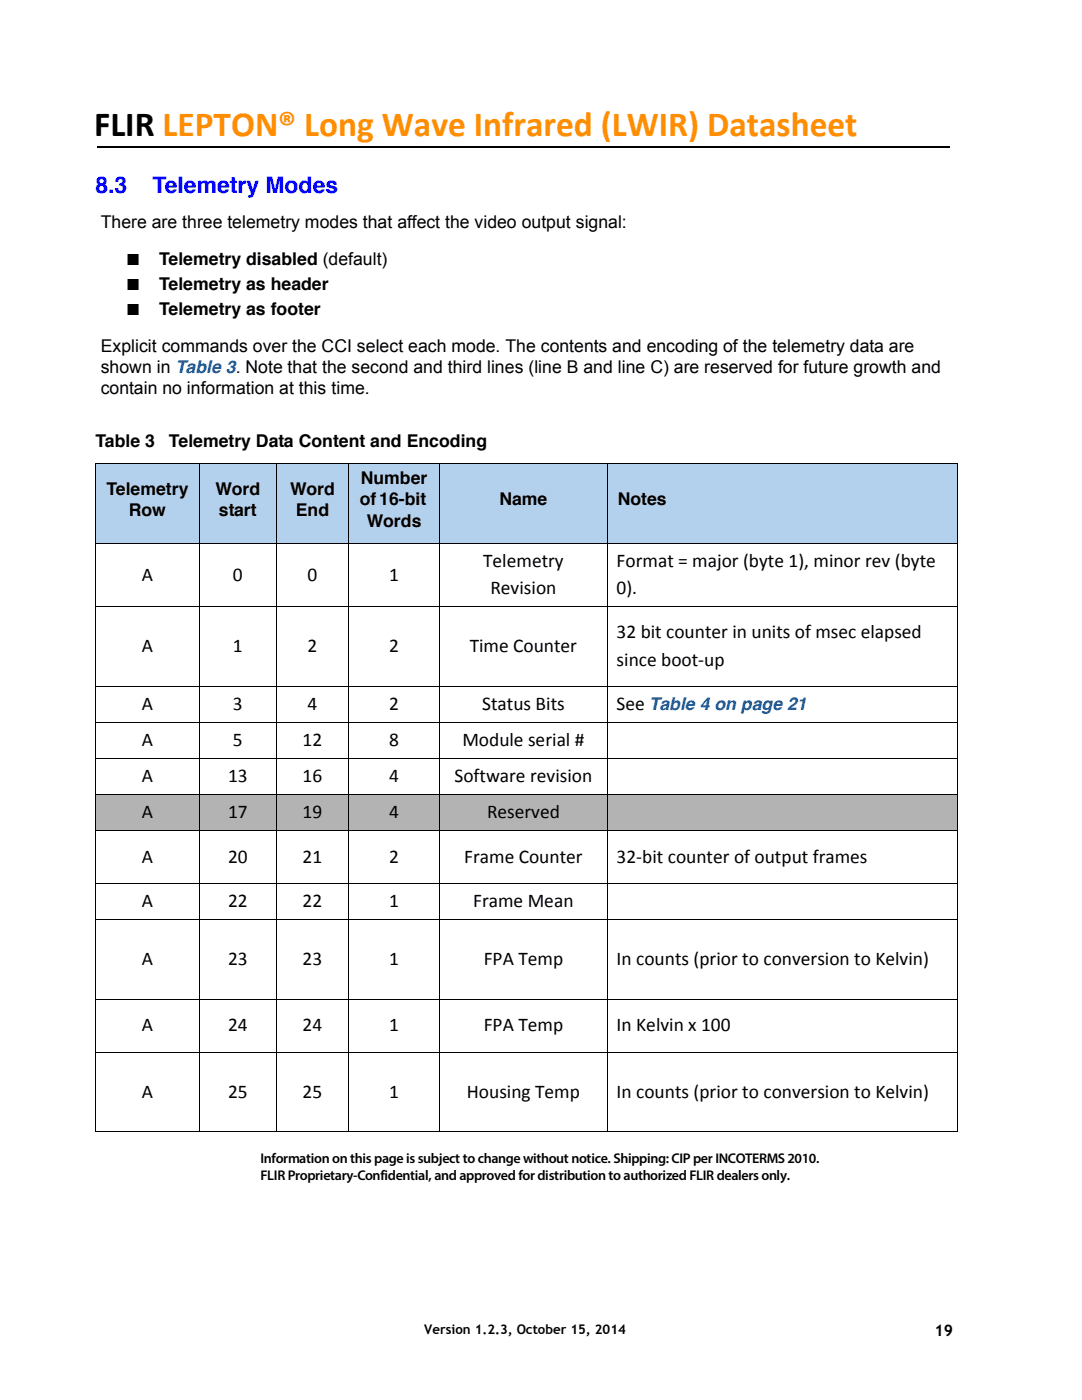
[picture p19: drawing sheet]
<svg xmlns="http://www.w3.org/2000/svg" width="216mm" height="279mm" viewBox="0 0 216 279" stroke-linecap="round" stroke-linejoin="round" font-family="sans-serif">
<defs><g id="words">
<text font-size="7" x="18.8" y="27.1">FLIR LEPTON® Long Wave Infrared (LWIR) Datasheet</text>
<g font-size="4.6" fill="#00f">
<text x="19" y="38.4">8.3</text>
<text x="30.4" y="38.4">Telemetry Modes</text>
</g>
<g font-size="3.9">
<text x="96.4" y="113.2">Telemetry</text>
<text x="123" y="113.2">Format = major (byte 1), minor rev (byte</text>
<text x="28.3" y="115.9">A</text>
<text x="46.5" y="115.9">0</text>
<text x="61.4" y="115.9">0</text>
<text x="77.7" y="115.9">1</text>
<text x="97.9" y="118.6">Revision</text>
<text x="123" y="118.6">0).</text>
<text x="28.3" y="130.1">A</text>
<text x="46.5" y="130.1">1</text>
<text x="61.4" y="130.1">2</text>
<text x="77.7" y="130.1">2</text>
<text x="93.7" y="130.1">Time Counter</text>
<text x="123" y="127.4">32 bit counter in units of msec elapsed</text>
<text x="123" y="132.9">since boot-up</text>
<text x="28.3" y="141.7">A</text>
<text x="46.5" y="141.7">3</text>
<text x="61.4" y="141.7">4</text>
<text x="77.7" y="141.7">2</text>
<text x="96.2" y="141.7">Status Bits</text>
<text x="123" y="141.7">See Table 4 on page 21</text>
<text x="28.3" y="148.9">A</text>
<text x="46.5" y="148.9">5</text>
<text x="60.4" y="148.9">12</text>
<text x="77.7" y="148.9">8</text>
<text x="92.3" y="148.9">Module serial #</text>
<text x="28.3" y="156.1">A</text>
<text x="45.5" y="156.1">13</text>
<text x="60.4" y="156.1">16</text>
<text x="77.7" y="156.1">4</text>
<text x="90.7" y="156.1">Software revision</text>
<text x="28.3" y="163.3">A</text>
<text x="45.5" y="163.3">17</text>
<text x="60.4" y="163.3">19</text>
<text x="77.7" y="163.3">4</text>
<text x="97.2" y="163.3">Reserved</text>
<text x="28.3" y="172.2">A</text>
<text x="45.5" y="172.2">20</text>
<text x="60.4" y="172.2">21</text>
<text x="77.7" y="172.2">2</text>
<text x="92.6" y="172.2">Frame Counter</text>
<text x="123" y="172.2">32-bit counter of output frames</text>
<text x="28.3" y="181.1">A</text>
<text x="45.5" y="181.1">22</text>
<text x="60.4" y="181.1">22</text>
<text x="77.7" y="181.1">1</text>
<text x="94.4" y="181.1">Frame Mean</text>
<text x="28.3" y="192.6">A</text>
<text x="45.5" y="192.6">23</text>
<text x="60.4" y="192.6">23</text>
<text x="77.7" y="192.6">1</text>
<text x="96.5" y="192.6">FPA Temp</text>
<text x="123" y="192.6">In counts (prior to conversion to Kelvin)</text>
<text x="28.3" y="205.8">A</text>
<text x="45.5" y="205.8">24</text>
<text x="60.4" y="205.8">24</text>
<text x="77.7" y="205.8">1</text>
<text x="96.5" y="205.8">FPA Temp</text>
<text x="123" y="205.8">In Kelvin x 100</text>
<text x="28.3" y="219.1">A</text>
<text x="45.5" y="219.1">25</text>
<text x="60.4" y="219.1">25</text>
<text x="77.7" y="219.1">1</text>
<text x="93.2" y="219.1">Housing Temp</text>
<text x="123" y="219.1">In counts (prior to conversion to Kelvin)</text>
</g>
<g font-size="3.5">
<text x="20.1" y="45.5">There are three telemetry modes that affect the video output signal:</text>
<text x="31.7" y="52.9">Telemetry disabled (default)</text>
<text x="31.7" y="57.8">Telemetry as header</text>
<text x="31.7" y="62.8">Telemetry as footer</text>
<text x="20.1" y="70.2">Explicit commands over the CCI select each mode. The contents and encoding of the telemetry data are</text>
<text x="20.1" y="74.4">shown in Table 3. Note that the second and third lines (line B and line C) are reserved for future growth and</text>
<text x="20.1" y="78.7">contain no information at this time.</text>
<text x="19" y="89.2">Table 3</text>
<text x="33.7" y="89.2">Telemetry Data Content and Encoding</text>
<text x="21.2" y="98.8">Telemetry</text>
<text x="43" y="98.8">Word</text>
<text x="57.9" y="98.8">Word</text>
<text x="71.8" y="100.9">of 16-bit</text>
<text x="72" y="96.6">Number</text>
<text x="99.7" y="100.9">Name</text>
<text x="123.3" y="100.9">Notes</text>
<text x="25.7" y="103">Row</text>
<text x="43.7" y="103">start</text>
<text x="59" y="103">End</text>
<text x="73.2" y="105.1">Words</text>
</g>
<g font-size="3.2">
<text x="25.4" y="52.9">■</text>
<text x="25.4" y="57.8">■</text>
<text x="25.4" y="62.8">■</text>
<text x="186.5" y="266.6">19</text>
</g>
<g font-size="2.8">
<text x="52" y="232.1">Information on this page is subject to change without notice. Shipping: CIP per INCOTERMS 2010.</text>
<text x="52" y="235.5">FLIR Proprietary-Confidential, and approved for distribution to authorized FLIR dealers only.</text>
</g>
<text font-size="2.6" x="84.7" y="266.2">Version 1.2.3, October 15, 2014</text>
</g></defs>
<path d="M19.3 29.3h170.1" fill="none" stroke="#000" stroke-width=".36"/>
<g fill="#fff">
<path d="M34 229.3h155.7v32.5h-155.7z"/>
<path d="M55.4 238.9h97.6v22.8h-97.6z"/>
</g>
<g fill="#b3d0ec">
<path d="M19 92.5h20.8v15.9h-20.8z"/>
<path d="M39.8 92.5h15.3v15.9h-15.3z"/>
<path d="M55.1 92.5h14.4v15.9h-14.4z"/>
<path d="M69.5 92.5h18.3v15.9h-18.3z"/>
<path d="M87.8 92.5h33.3v15.9h-33.3z"/>
<path d="M121.1 92.5h69.9v15.9h-69.9z"/>
</g>
<g fill="#b3b3b3">
<path d="M19 158.5h20.8v7.2h-20.8z"/>
<path d="M39.8 158.5h15.3v7.2h-15.3z"/>
<path d="M55.1 158.5h14.4v7.2h-14.4z"/>
<path d="M69.5 158.5h18.3v7.2h-18.3z"/>
<path d="M87.8 158.5h33.3v7.2h-33.3z"/>
<path d="M121.1 158.5h69.9v7.2h-69.9z"/>
</g>
<g fill="none" stroke="#000" stroke-width=".2">
<path d="M19 92.5h172.1M19 92.6v133.2M39.8 92.5v133.5M55.1 92.5v133.5M69.5 92.5v133.5M87.8 92.5v133.5M121.1 92.5v133.5M191 92.6v133.2M19 108.4h172.1M19 121.1h172.1M19 136.9h172.1M19 144.1h172.1"/>
<path d="M19 151.3h172.1M19 158.5h172.1M19 165.7h172.1M19 176.3h172.1M19 183.5h172.1M19 199.4h172.1M19 210h172.1M19 225.8h172.1"/>
</g>
<use href="#words"/>
</svg>
